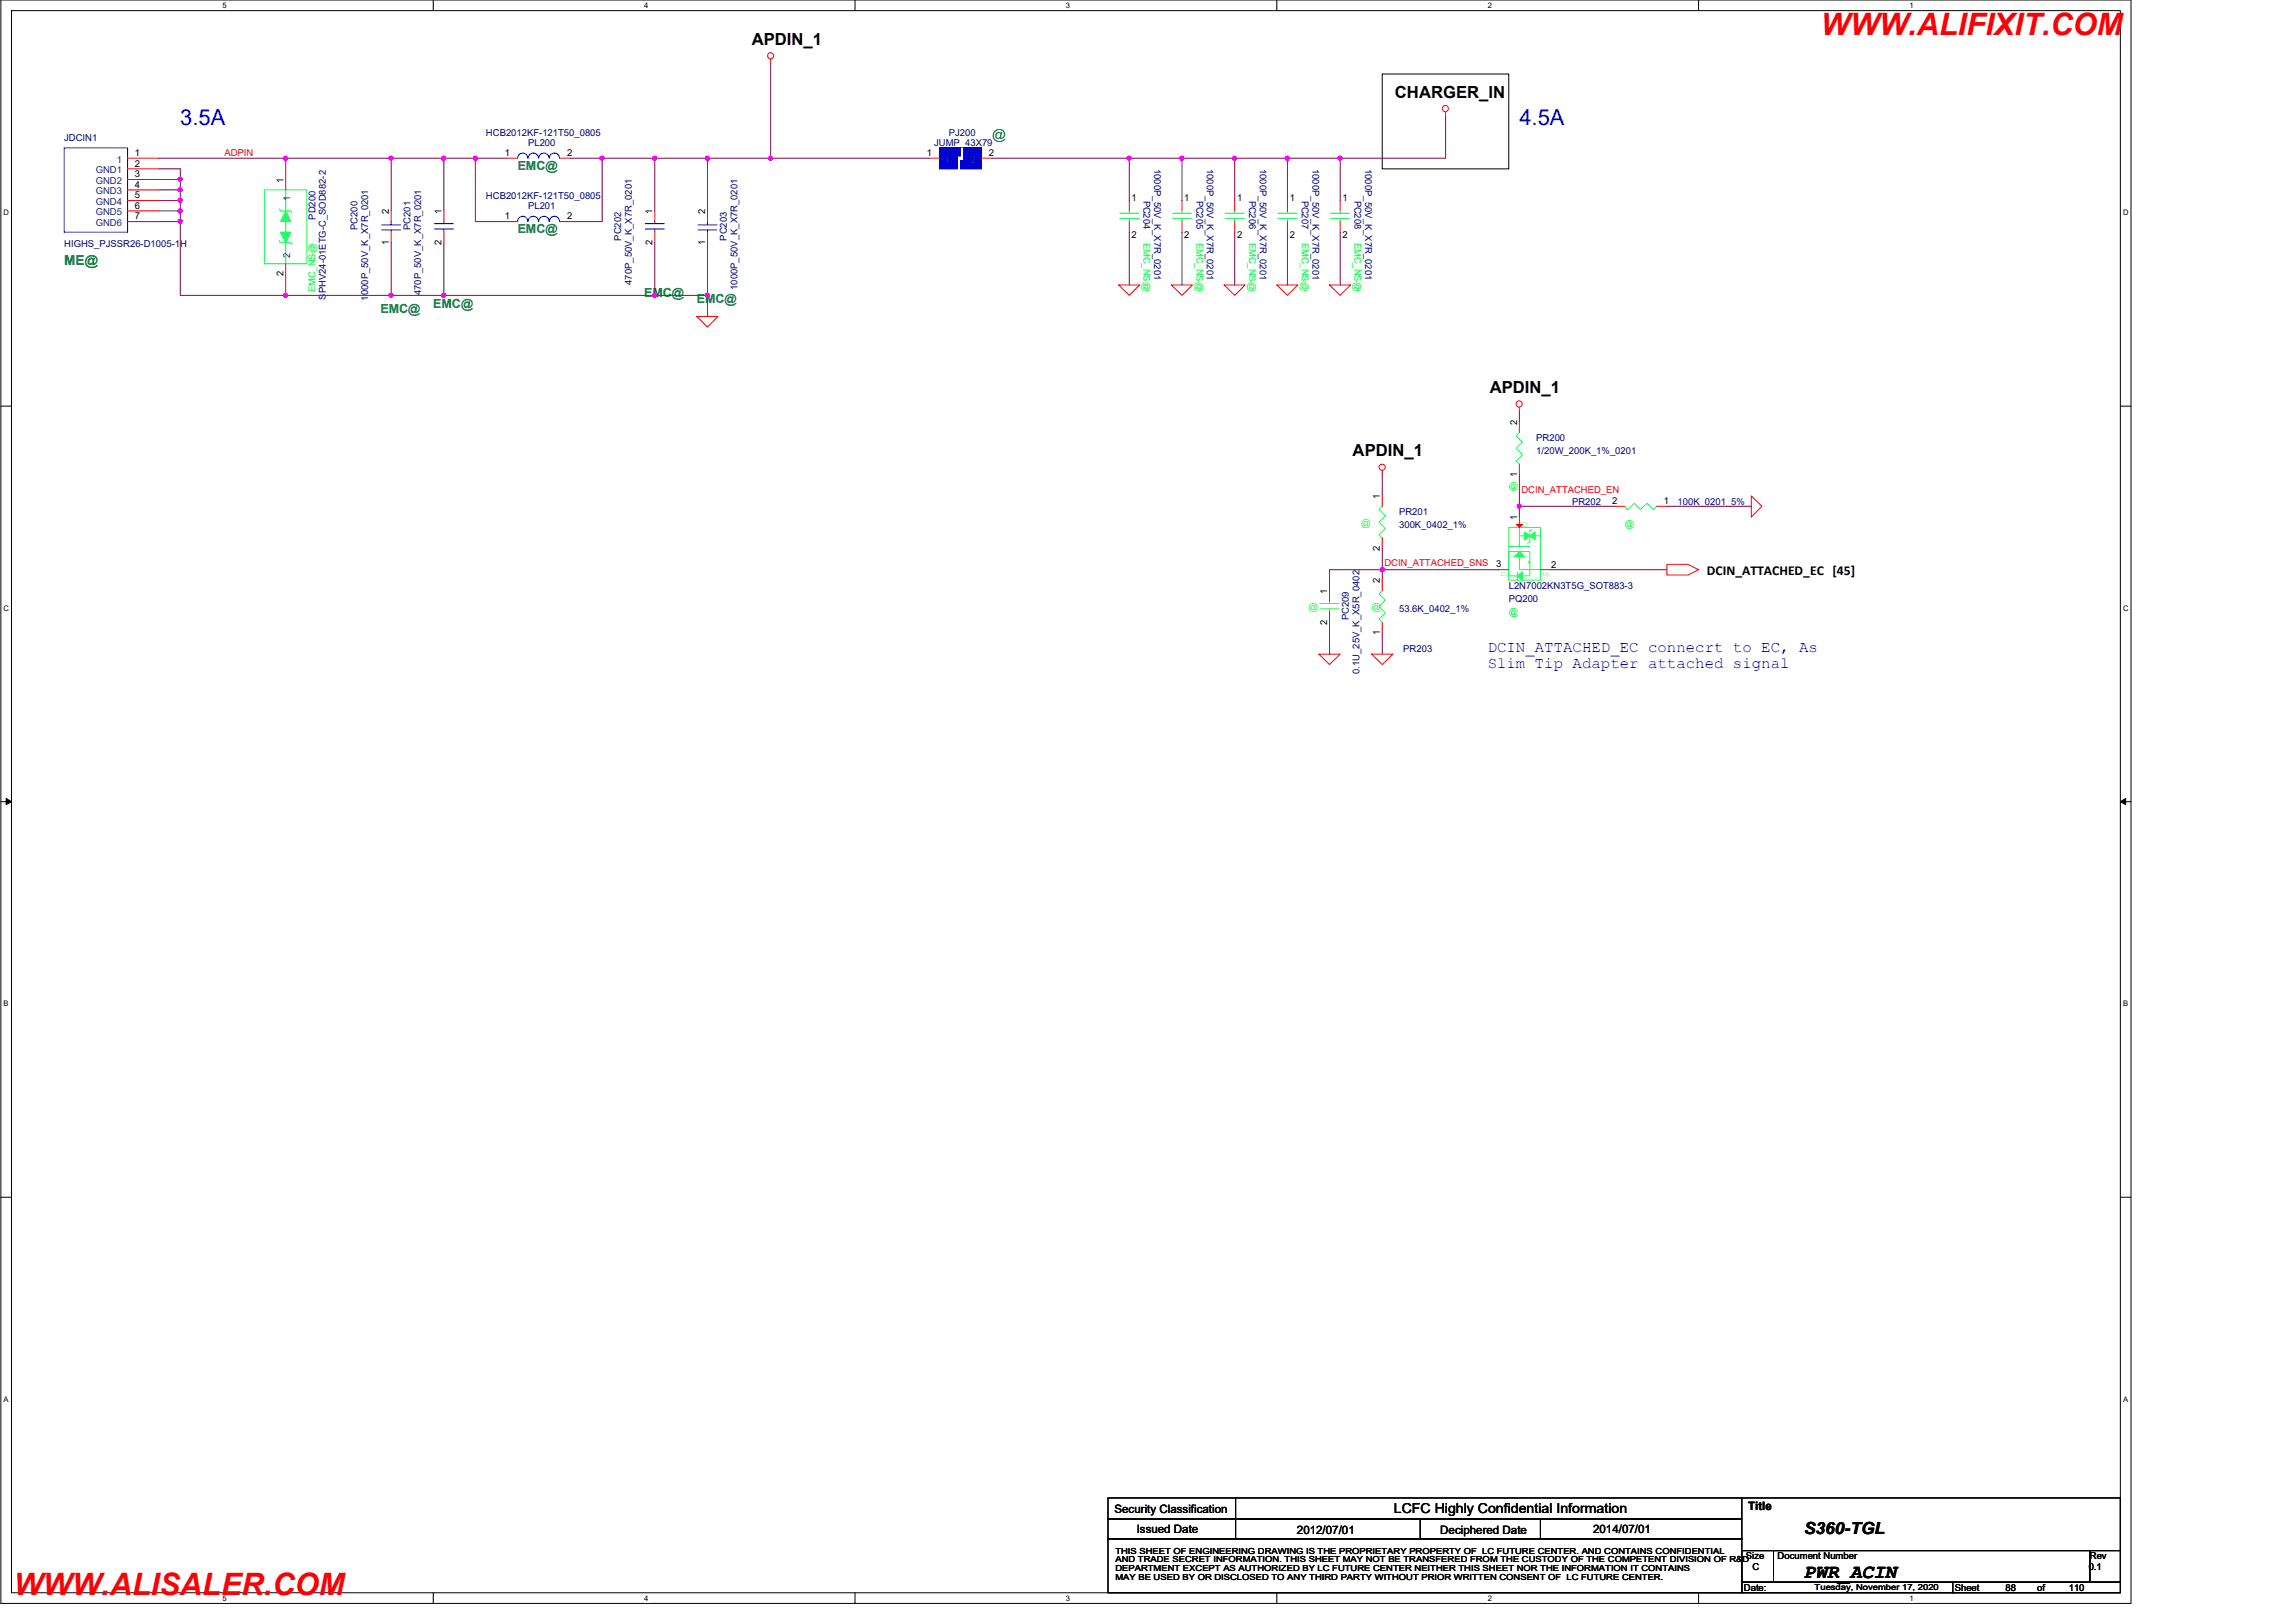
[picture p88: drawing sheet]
<svg xmlns="http://www.w3.org/2000/svg" width="420mm" height="297mm" viewBox="0 0 420 297" stroke-linecap="round" stroke-linejoin="round" font-family="sans-serif">
<defs><g id="words">
<g font-size="5.6" fill="#f00">
<text x="333.4" y="6.4">WWW.ALIFIXIT.COM</text>
<text x="2.5" y="291.9">WWW.ALISALER.COM</text>
</g>
<g font-size="4" fill="#00f">
<text x="33" y="22.9">3.5A</text>
<text x="278.2" y="22.9">4.5A</text>
</g>
<text font-size="3.6" x="330.3" y="288.7">PWR_ACIN</text>
<g font-size="3">
<text x="137.6" y="8.3">APDIN_1</text>
<text x="255.4" y="17.9">CHARGER_IN</text>
<text x="272.7" y="72">APDIN_1</text>
<text x="247.6" y="83.5">APDIN_1</text>
<text x="330.3" y="280.8">S360-TGL</text>
</g>
<g font-size="2.9" fill="#00f">
<text x="272.4" y="119.3">DCIN_ATTACHED_EC connecrt to EC, As</text>
<text x="272.4" y="122.2">Slim Tip Adapter attached signal</text>
</g>
<g font-size="2.5" fill="#008000">
<text x="181.6" y="25.4">@</text>
<text x="11.8" y="48.5">ME@</text>
</g>
<g font-size="2.5">
<text x="312.5" y="105.3">DCIN_ATTACHED_EC [45]</text>
<text x="255.2" y="276.9">LCFC Highly Confidential Information</text>
</g>
<g font-size="2.3" fill="#008040">
<text x="94.8" y="31.1">EMC@</text>
<text x="94.8" y="42.7">EMC@</text>
<text x="69.7" y="57.4">EMC@</text>
<text x="79.3" y="56.4">EMC@</text>
<text x="117.9" y="54.4">EMC@</text>
<text x="127.6" y="55.4">EMC@</text>
</g>
<g font-size="2.1">
<text x="204" y="276.9">Security Classification</text>
<text x="208.1" y="280.5">Issued Date</text>
<text x="237.4" y="280.7">2012/07/01</text>
<text x="263.7" y="280.7">Deciphered Date</text>
<text x="291.7" y="280.5">2014/07/01</text>
<text x="320" y="276.3">Title</text>
</g>
<g font-size="1.7" fill="#000080">
<text x="11.8" y="25.7">JDCIN1</text>
<text x="89" y="24.8">HCB2012KF-121T50_0805</text>
<text x="96.7" y="26.7">PL200</text>
<text x="171" y="26.7">JUMP_43X79</text>
<text x="173.7" y="24.8">PJ200</text>
<text x="211.3" y="30.9" transform="rotate(90 211.3 30.9)">1000P_50V_K_X7R_0201</text>
<text x="221" y="30.9" transform="rotate(90 221 30.9)">1000P_50V_K_X7R_0201</text>
<text x="230.6" y="30.9" transform="rotate(90 230.6 30.9)">1000P_50V_K_X7R_0201</text>
<text x="240.3" y="30.9" transform="rotate(90 240.3 30.9)">1000P_50V_K_X7R_0201</text>
<text x="249.9" y="30.9" transform="rotate(90 249.9 30.9)">1000P_50V_K_X7R_0201</text>
<text x="57.8" y="40.2" transform="rotate(-90 57.8 40.2)">PD200</text>
<text x="89" y="36.4">HCB2012KF-121T50_0805</text>
<text x="96.7" y="38.3">PL201</text>
<text x="209.4" y="36.7" transform="rotate(90 209.4 36.7)">PC204</text>
<text x="219" y="36.7" transform="rotate(90 219 36.7)">PC205</text>
<text x="228.7" y="36.7" transform="rotate(90 228.7 36.7)">PC206</text>
<text x="238.3" y="36.7" transform="rotate(90 238.3 36.7)">PC207</text>
<text x="248" y="36.7" transform="rotate(90 248 36.7)">PC208</text>
<text x="11.8" y="45.3">HIGHS_PJSSR26-D1005-1H</text>
<text x="65.5" y="42.1" transform="rotate(-90 65.5 42.1)">PC200</text>
<text x="75.1" y="42.1" transform="rotate(-90 75.1 42.1)">PC201</text>
<text x="113.7" y="44" transform="rotate(-90 113.7 44)">PC202</text>
<text x="133" y="44" transform="rotate(-90 133 44)">PC203</text>
<text x="115.7" y="52.2" transform="rotate(-90 115.7 52.2)">470P_50V_K_X7R_0201</text>
<text x="135" y="53.1" transform="rotate(-90 135 53.1)">1000P_50V_K_X7R_0201</text>
<text x="59.7" y="54.8" transform="rotate(-90 59.7 54.8)">SPHV24-01ETG-C_SOD882-2</text>
<text x="67.4" y="55" transform="rotate(-90 67.4 55)">1000P_50V_K_X7R_0201</text>
<text x="77.1" y="54.1" transform="rotate(-90 77.1 54.1)">470P_50V_K_X7R_0201</text>
<text x="281.3" y="80.8">PR200</text>
<text x="281.3" y="83.1">1/20W_200K_1%_0201</text>
<text x="256.1" y="94.3">PR201</text>
<text x="287.8" y="92.4">PR202</text>
<text x="307.1" y="92.4">100K_0201_5%</text>
<text x="256.1" y="96.6">300K_0402_1%</text>
<text x="276.2" y="107.8">L2N7002KN3T5G_SOT883-3</text>
<text x="247" y="113.5" transform="rotate(-90 247 113.5)">PC209</text>
<text x="256.1" y="112.1">53.6K_0402_1%</text>
<text x="276.2" y="110.1">PQ200</text>
<text x="256.9" y="119.4">PR203</text>
<text x="248.9" y="123.4" transform="rotate(-90 248.9 123.4)">0.1U_25V_K_X5R_0402</text>
</g>
<g font-size="1.7" fill="#004080">
<text x="21.4" y="29.8">1</text>
<text x="173" y="29.8">1</text>
<text x="177.7" y="29.8">2</text>
<text x="17.5" y="31.7">GND1</text>
<text x="17.5" y="33.7">GND2</text>
<text x="17.5" y="35.6">GND3</text>
<text x="17.5" y="37.5">GND4</text>
<text x="17.5" y="39.4">GND5</text>
<text x="17.5" y="41.4">GND6</text>
<text x="53.1" y="36.7" transform="rotate(-90 53.1 36.7)">1</text>
<text x="53.1" y="47.3" transform="rotate(-90 53.1 47.3)">2</text>
</g>
<g font-size="1.7">
<text x="24.7" y="28.5">1</text>
<text x="92.4" y="28.5">1</text>
<text x="103.8" y="28.5">2</text>
<text x="169.7" y="28.5">1</text>
<text x="181" y="28.5">2</text>
<text x="24.7" y="30.5">2</text>
<text x="24.7" y="32.4">3</text>
<text x="24.7" y="34.3">4</text>
<text x="51.9" y="33.4" transform="rotate(-90 51.9 33.4)">1</text>
<text x="24.7" y="36.3">5</text>
<text x="24.7" y="38.2">6</text>
<text x="24.7" y="40.1">7</text>
<text x="71.2" y="39.2" transform="rotate(-90 71.2 39.2)">2</text>
<text x="80.8" y="39.2" transform="rotate(-90 80.8 39.2)">1</text>
<text x="92.4" y="40.1">1</text>
<text x="103.8" y="40.1">2</text>
<text x="119.5" y="39.2" transform="rotate(-90 119.5 39.2)">1</text>
<text x="129.1" y="39.2" transform="rotate(-90 129.1 39.2)">2</text>
<text x="207.2" y="36.9">1</text>
<text x="216.8" y="36.9">1</text>
<text x="226.5" y="36.9">1</text>
<text x="236.1" y="36.9">1</text>
<text x="245.8" y="36.9">1</text>
<text x="71.2" y="44.8" transform="rotate(-90 71.2 44.8)">1</text>
<text x="80.8" y="44.8" transform="rotate(-90 80.8 44.8)">2</text>
<text x="119.5" y="44.8" transform="rotate(-90 119.5 44.8)">2</text>
<text x="129.1" y="44.8" transform="rotate(-90 129.1 44.8)">1</text>
<text x="207.2" y="43.5">2</text>
<text x="216.8" y="43.5">2</text>
<text x="226.5" y="43.5">2</text>
<text x="236.1" y="43.5">2</text>
<text x="245.8" y="43.5">2</text>
<text x="51.9" y="50.6" transform="rotate(-90 51.9 50.6)">2</text>
<text x="277.7" y="77.8" transform="rotate(-90 277.7 77.8)">2</text>
<text x="277.7" y="87.3" transform="rotate(-90 277.7 87.3)">1</text>
<text x="252.6" y="91.3" transform="rotate(-90 252.6 91.3)">1</text>
<text x="277.7" y="95.2" transform="rotate(-90 277.7 95.2)">1</text>
<text x="295.1" y="92.2">2</text>
<text x="304.6" y="92.2">1</text>
<text x="252.6" y="100.8" transform="rotate(-90 252.6 100.8)">2</text>
<text x="252.6" y="106.8" transform="rotate(-90 252.6 106.8)">2</text>
<text x="273.9" y="103.8">3</text>
<text x="284" y="103.9">2</text>
<text x="243" y="108.7" transform="rotate(-90 243 108.7)">1</text>
<text x="243" y="114.3" transform="rotate(-90 243 114.3)">2</text>
<text x="252.6" y="116.2" transform="rotate(-90 252.6 116.2)">1</text>
<text x="319.6" y="285.4">Size</text>
<text x="320.8" y="287.3">C</text>
<text x="325.4" y="285.4">Document Number</text>
<text x="382.4" y="287.3">0.1</text>
<text x="382.6" y="285.4">Rev</text>
<text x="319.3" y="291.2">Date:</text>
<text x="357.9" y="291.2">Sheet</text>
<text x="367.1" y="291.2">88</text>
<text x="372.9" y="291.2">of</text>
<text x="378.7" y="291.2">110</text>
</g>
<g font-size="1.7" fill="#f00">
<text x="41.1" y="28.6">ADPIN</text>
<text x="278.5" y="90.2">DCIN_ATTACHED_EN</text>
<text x="253.4" y="103.7">DCIN_ATTACHED_SNS</text>
</g>
<g font-size="1.7" fill="#0f0">
<text x="209.4" y="44.4" transform="rotate(90 209.4 44.4)">EMC_NS@</text>
<text x="219" y="44.4" transform="rotate(90 219 44.4)">EMC_NS@</text>
<text x="228.7" y="44.4" transform="rotate(90 228.7 44.4)">EMC_NS@</text>
<text x="238.3" y="44.4" transform="rotate(90 238.3 44.4)">EMC_NS@</text>
<text x="248" y="44.4" transform="rotate(90 248 44.4)">EMC_NS@</text>
<text x="57.8" y="53.5" transform="rotate(-90 57.8 53.5)">EMC_NS@</text>
<text x="276.2" y="112.6">@</text>
</g>
<g font-size="1.7" fill="#00ff40">
<text x="276.2" y="89.5">@</text>
<text x="249.2" y="96.2">@</text>
<text x="297.5" y="96.4">@</text>
<text x="239.6" y="111.7">@</text>
<text x="251.1" y="111.7">@</text>
</g>
<g font-size="1.7" fill="#00ff80">
<text x="279.6" y="96.5" transform="rotate(-90 279.6 96.5)">G</text>
<text x="275.8" y="105.6" transform="rotate(-90 275.8 105.6)">D</text>
<text x="283.5" y="105.6" transform="rotate(-90 283.5 105.6)">S</text>
</g>
<g font-size="1.5">
<text x="204.2" y="284.4">THIS SHEET OF ENGINEERING DRAWING IS THE PROPRIETARY PROPERTY OF LC FUTURE CENTER. AND CONTAINS CONFIDENTIAL</text>
<text x="204.2" y="286">AND TRADE SECRET INFORMATION. THIS SHEET MAY NOT BE TRANSFERED FROM THE CUSTODY OF THE COMPETENT DIVISION OF R&amp;D</text>
<text x="204.2" y="287.5">DEPARTMENT EXCEPT AS AUTHORIZED BY LC FUTURE CENTER NEITHER THIS SHEET NOR THE INFORMATION IT CONTAINS</text>
<text x="204.2" y="289.1">MAY BE USED BY OR DISCLOSED TO ANY THIRD PARTY WITHOUT PRIOR WRITTEN CONSENT OF LC FUTURE CENTER.</text>
<text x="332.2" y="291">Tuesday, November 17, 2020</text>
</g>
<g font-size="1.4">
<text x="40.7" y="1.4">5</text>
<text x="117.9" y="1.4">4</text>
<text x="195.1" y="1.4">3</text>
<text x="272.4" y="1.4">2</text>
<text x="349.6" y="1.4">1</text>
<text x=".7" y="39.4">D</text>
<text x="388.7" y="39.4">D</text>
<text x=".7" y="111.8">C</text>
<text x="388.7" y="111.8">C</text>
<text x=".7" y="184.1">B</text>
<text x="388.7" y="184.1">B</text>
<text x=".7" y="256.5">A</text>
<text x="388.7" y="256.5">A</text>
<text x="40.7" y="292.9">5</text>
<text x="117.9" y="292.9">4</text>
<text x="195.1" y="292.9">3</text>
<text x="272.4" y="292.9">2</text>
<text x="349.6" y="292.9">1</text>
</g>
</g></defs>
<path d="M.2 0h389.9v293.5h-389.9zM2.1 1.9h386.1v289.6h-386.1z" fill="none" stroke="#000" stroke-width=".18"/>
<g fill="#fff">
<path d="M40.7 .2h.8v1.5h-.8z"/>
<path d="M40.7 291.7h.8v1.5h-.8z"/>
</g>
<path d="M79.3 0v1.9M79.3 291.5v2" fill="none" stroke="#000" stroke-width=".18"/>
<g fill="#fff">
<path d="M117.9 .2h.8v1.5h-.8z"/>
<path d="M117.9 291.7h.8v1.5h-.8z"/>
</g>
<path d="M156.5 0v1.9M156.5 291.5v2" fill="none" stroke="#000" stroke-width=".18"/>
<g fill="#fff">
<path d="M195.1 .2h.8v1.5h-.8z"/>
<path d="M195.1 291.7h.8v1.5h-.8z"/>
</g>
<path d="M233.8 0v1.9M233.8 291.5v2" fill="none" stroke="#000" stroke-width=".18"/>
<g fill="#fff">
<path d="M272.4 .2h.7v1.5h-.7z"/>
<path d="M272.4 291.7h.7v1.5h-.7z"/>
</g>
<path d="M311 0v1.9M311 291.5v2" fill="none" stroke="#000" stroke-width=".18"/>
<g fill="#fff">
<path d="M349.6 .2h.7v1.5h-.7z"/>
<path d="M349.6 291.7h.7v1.5h-.7z"/>
<path d="M.7 38.1h.9v1.6h-.9z"/>
<path d="M388.7 38.1h1v1.6h-1z"/>
<path d="M.7 110.5h.9v1.6h-.9z"/>
<path d="M388.7 110.5h1v1.6h-1z"/>
</g>
<path d="M.2 74.3h1.9M388.2 74.3h1.9" fill="none" stroke="#000" stroke-width=".18"/>
<g fill="#fff">
<path d="M.7 182.9h.9v1.5h-.9z"/>
<path d="M388.7 182.9h.9v1.5h-.9z"/>
</g>
<path d="M.2 146.7h1.9M1.1 146.1l1 .6-1 .6zM388.2 146.7l1-.6v1.2zM388.2 146.7h1.9" fill="none" stroke="#000" stroke-width=".18"/>
<path d="M1.1 146.1l1 .6-1 .6zM388.2 146.7l1-.6v1.2z" fill="#000"/>
<g fill="#fff">
<path d="M.7 255.3h.9v1.5h-.9z"/>
<path d="M388.7 255.3h.9v1.5h-.9z"/>
</g>
<g fill="none" stroke="#000" stroke-width=".18">
<path d="M253.1 13.5h23.1v17.4h-23.1zM.2 219.1h1.9M388.2 219.1h1.9M202.8 274.2h116.1v3.8h-116.1zM202.8 278h116.1v3.6h-116.1zM226.2 274.2v7.4M260 278v3.6M282 278v3.6M318.7 274.2h69.5v9.6M202.8 281.6h116.1v9.9h-116.1zM318.9 283.8h5.8v5.8h-5.8zM318.9 289.6h38.6v1.9h-38.6z"/>
<path d="M324.7 283.8h57.9v5.8h-57.9zM357.5 289.6h30.7v1.9h-30.7zM382.6 283.8h5.6v5.8h-5.6z"/>
</g>
<g fill="none" stroke="#f00" stroke-width=".18">
<path d="M141.1 10.8v.8M71.6 38.6v2M92.8 29h2M102.5 29h1.9M235.7 36.7v1.9M245.4 36.7v1.9M264.7 20.5v.8M71.6 42.5v1.9M92.8 40.6h2M102.5 40.6h1.9M127.6 57.9h3.8l-1.9 2zM204.8 52.2h3.8l-1.9 1.9z"/>
<path d="M214.4 52.2h3.9l-1.9 1.9zM224.1 52.2h3.9l-2 1.9zM233.8 52.2h3.8l-1.9 1.9zM235.7 40.6v1.9M243.4 52.2h3.9l-1.9 1.9zM245.4 40.6v1.9M278.2 74.5v.8M253.1 86.1v.8M253.1 90.8v1.9M253.1 98.5v1.9M295.5 92.7h2M303.3 92.7h1.9"/>
<path d="M320.6 90.8l2 1.9-2 1.9zM241.5 119.7h3.9l-2 1.9zM251.1 119.7h3.9l-1.9 1.9zM305.2 103.3h3.8l2 1-2 .9h-3.8z"/>
<circle cx="141.1" cy="10.2" r=".56"/>
<circle cx="264.6" cy="19.9" r=".56"/>
<circle cx="278.1" cy="73.9" r=".56"/>
<circle cx="253" cy="85.5" r=".56"/>
</g>
<path d="M96.6 29a.93 .93 0 0 0-.9-1 .93 .93 0 0 0-.9 1M98.6 29a.95 .95 0 0 0-1-1 .95 .95 0 0 0-.9 1M98.6 29a.95 .95 0 0 1 1-1 .95 .95 0 0 1 .9 1M102.4 29a.93 .93 0 0 0-.9-1 .93 .93 0 0 0-.9 1M69.9 41.1h3.5M69.9 42.1h3.5M71.6 42.1v.4M71.6 40.6v.5M94.8 40.6a.93 .93 0 0 1 .9-1 .93 .93 0 0 1 .9 1M96.7 40.6a.95 .95 0 0 1 .9-1 .95 .95 0 0 1 1 1M98.6 40.6a.95 .95 0 0 1 1-1 .95 .95 0 0 1 .9 1M100.6 40.6a.93 .93 0 0 1 .9-1 .93 .93 0 0 1 .9 1" fill="none" stroke="#00f" stroke-width=".18"/>
<path d="M234 40h3.4M234 39h3.4M235.7 38.6v.4M235.7 40v.6M243.6 40h3.5M243.6 39h3.5M245.4 38.6v.4M245.4 40v.6" fill="none" stroke="#00ff40" stroke-width=".18"/>
<path d="M253.1 92.7l-.6 .6 1.1 1.1-1.1 1.2 1.1 1.1-1.1 1.2 .6 .6M297.5 92.7l.5 .6 1.2-1.2 1.1 1.2 1.2-1.2 1.2 1.2 .6-.6" fill="none" stroke="#00ff80" stroke-width=".18"/>
<path d="M277.2 101.9l1-.9 .9 .9z" fill="#00ff80"/>
<path d="M277.2 101.9l1-.9 .9 .9z" fill="none" stroke="#00ff80" stroke-width=".18"/>
<path d="M277.8 105.4l.9-.8v1.6z" fill="#00ff80"/>
<path d="M276.2 100h3.9M280.5 96.9l-.4 .2v2.1l-.4 .2M277.8 104.6v1.6M277.8 105.4l.9-.8v1.6zM278.2 101.9v2.4h1.9M280.1 102.9v2.5h-1.4M280.1 102.7h-.2v.4h.2v-.2M280.1 102.9v-1.9h-3.9v4.4h1.6" fill="none" stroke="#00ff80" stroke-width=".18"/>
<path d="M280.1 98.1l.9-.8v1.5z" fill="#00ff80"/>
<path d="M280.1 98.1l.9-.8v1.5z" fill="none" stroke="#00ff80" stroke-width=".18"/>
<path d="M279.1 97.3l1 .8-1 .7z" fill="#00ff80"/>
<path d="M276.2 96.5h5.8v9.7h-5.8zM278.2 98.1h.9M278.2 96.5v3.5M279.1 97.3l1 .8-1 .7zM281 98.1h1v4.8M280.1 104.3h1.9" fill="none" stroke="#00ff80" stroke-width=".18"/>
<path d="M277.6 96h1.1l-.5 .5z" fill="#f00"/>
<path d="M81.3 38.6v2M129.5 38.6v2M226 36.7v1.9M81.3 42.5v1.9M129.5 42.5v1.9M226 40.6v1.9M277.6 96h1.1l-.5 .5zM278.2 94.6v1.9M253.1 113.9v1.9M253.1 106.2v1.9M274.3 104.3h1.9M282 104.3h2" fill="none" stroke="#f00" stroke-width=".18"/>
<path d="M253.1 108.1l-.6 .6 1.1 1.2-1.1 1.1 1.1 1.2-1.1 1.1 .6 .6" fill="none" stroke="#00ff80" stroke-width=".18"/>
<path d="M79.5 41.9h3.5M79.5 40.9h3.5M81.3 40.6v.3M81.3 41.9v.6M127.8 41.1h3.5M127.8 42.1h3.5M129.5 42.1v.4M129.5 40.6v.5" fill="none" stroke="#00f" stroke-width=".18"/>
<path d="M224.3 40h3.5M224.3 39h3.5M226 38.6v.4M226 40v.6" fill="none" stroke="#00ff40" stroke-width=".18"/>
<path d="M172 27.1h1.9v3.8h-1.9z" fill-rule="evenodd" fill="#00f"/>
<path d="M172 27.1h1.9v3.8h-1.9z" fill="none" stroke="#00f" stroke-width=".18"/>
<path d="M173.9 27.1h1.3v3.8h-1.3z" fill-rule="evenodd" fill="#00f"/>
<path d="M173.9 27.1h1.3v3.8h-1.3z" fill="none" stroke="#00f" stroke-width=".18"/>
<path d="M175.2 27.1h.6v1.5h-.6z" fill-rule="evenodd" fill="#00f"/>
<path d="M175.2 27.1h.6v1.5h-.6z" fill="none" stroke="#00f" stroke-width=".18"/>
<path d="M175.8 29.4h.6v1.5h-.6z" fill-rule="evenodd" fill="#00f"/>
<path d="M175.8 29.4h.6v1.5h-.6z" fill="none" stroke="#00f" stroke-width=".18"/>
<path d="M176.4 27.1h1.4v3.8h-1.4z" fill-rule="evenodd" fill="#00f"/>
<path d="M176.4 27.1h1.4v3.8h-1.4z" fill="none" stroke="#00f" stroke-width=".18"/>
<path d="M177.8 27.1h1.9v3.8h-1.9z" fill-rule="evenodd" fill="#00f"/>
<path d="M11.8 27.1h11.6v15.4h-11.6zM177.8 27.1h1.9v3.8h-1.9zM118.1 41.9h3.5M118.1 40.9h3.5M119.9 40.6v.3M119.9 41.9v.6" fill="none" stroke="#00f" stroke-width=".18"/>
<g fill="none" stroke="#f00" stroke-width=".18">
<path d="M23.4 29h5.7M23.4 30.9h5.7M23.4 32.9h5.7M23.4 34.8h5.7M23.4 36.7h5.7M23.4 38.6h5.7M119.9 38.6v2M170 29h2M179.7 29h1.9M206.7 36.7v1.9M216.4 36.7v1.9M23.4 40.6h5.7"/>
<path d="M119.9 42.5v1.9M206.7 40.6v1.9M216.4 40.6v1.9M278.2 77.2v2M278.2 85v1.9M243.4 108.1v2M243.4 112v1.9"/>
</g>
<path d="M278.2 79.2l-.6 .6 1.1 1.1-1.1 1.1 1.1 1.2-1.1 1.2 .6 .6M241.7 111.4h3.4M241.7 110.4h3.4M243.4 110.1v.3M243.4 111.4v.6" fill="none" stroke="#00ff80" stroke-width=".18"/>
<path d="M48.4 34.8h7.8v13.5h-7.8zM52.3 36.7v1.9M205 40h3.5M205 39h3.5M206.7 38.6v.4M206.7 40v.6M214.7 40h3.4M214.7 39h3.4M216.4 38.6v.4M216.4 40v.6M52.3 46.4v1.9M52.3 40.6v1.9" fill="none" stroke="#00ff40" stroke-width=".18"/>
<path d="M51.3 42.5h1.9l-.9 1.9z" fill="#00ff40"/>
<path d="M51.3 42.5h1.9l-.9 1.9zM52.3 44.4v2" fill="none" stroke="#00ff40" stroke-width=".18"/>
<path d="M52.3 38.6l.9 2h-1.9z" fill="#00ff40"/>
<path d="M51.1 38.2l.2 .4h1.9l.3 .4M52.3 38.6l.9 2h-1.9zM52.3 34.8v1.9M51.1 44l.2 .4h1.9l.3 .4" fill="none" stroke="#00ff40" stroke-width=".18"/>
<path d="M52.3 29v5.8M52.3 48.3v5.8" fill="none" stroke="#f00" stroke-width=".18"/>
<path d="M141.1 11.6v17.4h28.9M264.7 21.3v7.7" fill="none" stroke="#800040" stroke-width=".18"/>
<circle cx="141" cy="29" r=".38" fill="#f0f"/>
<circle cx="141" cy="29" r=".38" fill="none" stroke="#f0f" stroke-width=".18"/>
<path d="M181.6 29h25.1" fill="none" stroke="#800040" stroke-width=".18"/>
<circle cx="206.7" cy="29" r=".38" fill="#f0f"/>
<circle cx="206.7" cy="29" r=".38" fill="none" stroke="#f0f" stroke-width=".18"/>
<path d="M216.4 29h9.6M216.4 29h-9.7v7.7M216.4 29v7.7" fill="none" stroke="#800040" stroke-width=".18"/>
<circle cx="226" cy="29" r=".38" fill="#f0f"/>
<circle cx="226" cy="29" r=".38" fill="none" stroke="#f0f" stroke-width=".18"/>
<circle cx="216.4" cy="29" r=".38" fill="#f0f"/>
<circle cx="216.4" cy="29" r=".38" fill="none" stroke="#f0f" stroke-width=".18"/>
<path d="M235.7 29h9.7M235.7 29h-9.7v7.7M235.7 29v7.7" fill="none" stroke="#800040" stroke-width=".18"/>
<circle cx="235.7" cy="29" r=".38" fill="#f0f"/>
<circle cx="235.7" cy="29" r=".38" fill="none" stroke="#f0f" stroke-width=".18"/>
<path d="M245.4 29h19.3" fill="none" stroke="#800040" stroke-width=".18"/>
<circle cx="245.3" cy="29" r=".38" fill="#f0f"/>
<circle cx="245.3" cy="29" r=".38" fill="none" stroke="#f0f" stroke-width=".18"/>
<path d="M29.1 29h23.2M245.4 29v7.7" fill="none" stroke="#800040" stroke-width=".18"/>
<circle cx="52.3" cy="29" r=".38" fill="#f0f"/>
<circle cx="52.3" cy="29" r=".38" fill="none" stroke="#f0f" stroke-width=".18"/>
<path d="M52.3 29h19.3v9.6" fill="none" stroke="#800040" stroke-width=".18"/>
<circle cx="71.6" cy="29" r=".38" fill="#f0f"/>
<circle cx="71.6" cy="29" r=".38" fill="none" stroke="#f0f" stroke-width=".18"/>
<path d="M71.6 29h9.7M81.3 29v9.6M81.3 29h5.7" fill="none" stroke="#800040" stroke-width=".18"/>
<circle cx="81.2" cy="29" r=".38" fill="#f0f"/>
<circle cx="81.2" cy="29" r=".38" fill="none" stroke="#f0f" stroke-width=".18"/>
<path d="M87 29v11.6" fill="none" stroke="#800040" stroke-width=".18"/>
<circle cx="87" cy="29" r=".38" fill="#f0f"/>
<circle cx="87" cy="29" r=".38" fill="none" stroke="#f0f" stroke-width=".18"/>
<path d="M87 29h5.8M104.4 29h5.8M110.2 29h9.7M110.2 29v11.6" fill="none" stroke="#800040" stroke-width=".18"/>
<circle cx="110.2" cy="29" r=".38" fill="#f0f"/>
<circle cx="110.2" cy="29" r=".38" fill="none" stroke="#f0f" stroke-width=".18"/>
<path d="M129.5 29h-9.6v9.6" fill="none" stroke="#800040" stroke-width=".18"/>
<circle cx="119.8" cy="29" r=".38" fill="#f0f"/>
<circle cx="119.8" cy="29" r=".38" fill="none" stroke="#f0f" stroke-width=".18"/>
<path d="M141.1 29h-11.6v9.6" fill="none" stroke="#800040" stroke-width=".18"/>
<circle cx="129.5" cy="29" r=".38" fill="#f0f"/>
<circle cx="129.5" cy="29" r=".38" fill="none" stroke="#f0f" stroke-width=".18"/>
<path d="M29.1 30.9h3.9v2h-3.9" fill="none" stroke="#800040" stroke-width=".18"/>
<circle cx="33" cy="32.8" r=".38" fill="#f0f"/>
<circle cx="33" cy="32.8" r=".38" fill="none" stroke="#f0f" stroke-width=".18"/>
<path d="M29.1 34.8h3.9M33 32.9v1.9M33 34.8v1.9" fill="none" stroke="#800040" stroke-width=".18"/>
<circle cx="33" cy="34.7" r=".37" fill="#f0f"/>
<circle cx="33" cy="34.7" r=".37" fill="none" stroke="#f0f" stroke-width=".18"/>
<path d="M29.1 36.7h3.9v1.9" fill="none" stroke="#800040" stroke-width=".18"/>
<circle cx="33" cy="38.6" r=".38" fill="#f0f"/>
<circle cx="33" cy="38.6" r=".38" fill="none" stroke="#f0f" stroke-width=".18"/>
<circle cx="33" cy="36.7" r=".37" fill="#f0f"/>
<circle cx="33" cy="36.7" r=".37" fill="none" stroke="#f0f" stroke-width=".18"/>
<path d="M29.1 38.6h3.9v2M29.1 40.6h3.9M33 40.6v13.5M206.7 42.5v9.7M216.4 42.5v9.7M226 42.5v9.7M235.7 42.5v9.7M245.4 42.5v9.7" fill="none" stroke="#800040" stroke-width=".18"/>
<circle cx="33" cy="40.5" r=".37" fill="#f0f"/>
<circle cx="33" cy="40.5" r=".37" fill="none" stroke="#f0f" stroke-width=".18"/>
<path d="M33 54.1h19.3M71.6 44.4v9.7M81.3 44.4v9.7M87 40.6h5.8M104.4 40.6h5.8M119.9 44.4v9.7M129.5 44.4v9.7" fill="none" stroke="#800040" stroke-width=".18"/>
<circle cx="52.3" cy="54" r=".37" fill="#f0f"/>
<circle cx="52.3" cy="54" r=".37" fill="none" stroke="#f0f" stroke-width=".18"/>
<path d="M52.3 54.1h29" fill="none" stroke="#800040" stroke-width=".18"/>
<circle cx="71.6" cy="54" r=".37" fill="#f0f"/>
<circle cx="71.6" cy="54" r=".37" fill="none" stroke="#f0f" stroke-width=".18"/>
<path d="M81.3 54.1h38.6" fill="none" stroke="#800040" stroke-width=".18"/>
<circle cx="119.8" cy="54" r=".37" fill="#f0f"/>
<circle cx="119.8" cy="54" r=".37" fill="none" stroke="#f0f" stroke-width=".18"/>
<circle cx="81.2" cy="54" r=".37" fill="#f0f"/>
<circle cx="81.2" cy="54" r=".37" fill="none" stroke="#f0f" stroke-width=".18"/>
<path d="M119.9 54.1h9.6" fill="none" stroke="#800040" stroke-width=".18"/>
<circle cx="129.5" cy="54" r=".37" fill="#f0f"/>
<circle cx="129.5" cy="54" r=".37" fill="none" stroke="#f0f" stroke-width=".18"/>
<path d="M129.5 54.1v3.8M278.2 75.3v1.9M253.1 86.9v3.9M278.2 86.9v5.8h17.3" fill="none" stroke="#800040" stroke-width=".18"/>
<circle cx="278.1" cy="92.6" r=".37" fill="#f0f"/>
<circle cx="278.1" cy="92.6" r=".37" fill="none" stroke="#f0f" stroke-width=".18"/>
<path d="M278.2 92.7v1.9M305.2 92.7h15.4M253.1 100.4v3.9h-9.7v3.8" fill="none" stroke="#800040" stroke-width=".18"/>
<circle cx="253" cy="104.2" r=".37" fill="#f0f"/>
<circle cx="253" cy="104.2" r=".37" fill="none" stroke="#f0f" stroke-width=".18"/>
<path d="M243.4 113.9v5.8M253.1 115.8v3.9M274.3 104.3h-21.2v1.9M284 104.3h21.2" fill="none" stroke="#800040" stroke-width=".18"/>
<circle cx="141" cy="29" r=".38" fill="#f0f"/>
<circle cx="141" cy="29" r=".38" fill="none" stroke="#f0f" stroke-width=".18"/>
<circle cx="206.7" cy="29" r=".38" fill="#f0f"/>
<circle cx="206.7" cy="29" r=".38" fill="none" stroke="#f0f" stroke-width=".18"/>
<circle cx="226" cy="29" r=".38" fill="#f0f"/>
<circle cx="226" cy="29" r=".38" fill="none" stroke="#f0f" stroke-width=".18"/>
<circle cx="216.4" cy="29" r=".38" fill="#f0f"/>
<circle cx="216.4" cy="29" r=".38" fill="none" stroke="#f0f" stroke-width=".18"/>
<circle cx="235.7" cy="29" r=".38" fill="#f0f"/>
<circle cx="235.7" cy="29" r=".38" fill="none" stroke="#f0f" stroke-width=".18"/>
<circle cx="245.3" cy="29" r=".38" fill="#f0f"/>
<circle cx="245.3" cy="29" r=".38" fill="none" stroke="#f0f" stroke-width=".18"/>
<circle cx="52.3" cy="29" r=".38" fill="#f0f"/>
<circle cx="52.3" cy="29" r=".38" fill="none" stroke="#f0f" stroke-width=".18"/>
<circle cx="71.6" cy="29" r=".38" fill="#f0f"/>
<circle cx="71.6" cy="29" r=".38" fill="none" stroke="#f0f" stroke-width=".18"/>
<circle cx="81.2" cy="29" r=".38" fill="#f0f"/>
<circle cx="81.2" cy="29" r=".38" fill="none" stroke="#f0f" stroke-width=".18"/>
<circle cx="87" cy="29" r=".38" fill="#f0f"/>
<circle cx="87" cy="29" r=".38" fill="none" stroke="#f0f" stroke-width=".18"/>
<circle cx="110.2" cy="29" r=".38" fill="#f0f"/>
<circle cx="110.2" cy="29" r=".38" fill="none" stroke="#f0f" stroke-width=".18"/>
<circle cx="119.8" cy="29" r=".38" fill="#f0f"/>
<circle cx="119.8" cy="29" r=".38" fill="none" stroke="#f0f" stroke-width=".18"/>
<circle cx="129.5" cy="29" r=".38" fill="#f0f"/>
<circle cx="129.5" cy="29" r=".38" fill="none" stroke="#f0f" stroke-width=".18"/>
<circle cx="33" cy="32.8" r=".38" fill="#f0f"/>
<circle cx="33" cy="32.8" r=".38" fill="none" stroke="#f0f" stroke-width=".18"/>
<circle cx="33" cy="34.7" r=".37" fill="#f0f"/>
<circle cx="33" cy="34.7" r=".37" fill="none" stroke="#f0f" stroke-width=".18"/>
<circle cx="33" cy="38.6" r=".38" fill="#f0f"/>
<circle cx="33" cy="38.6" r=".38" fill="none" stroke="#f0f" stroke-width=".18"/>
<circle cx="33" cy="36.7" r=".37" fill="#f0f"/>
<circle cx="33" cy="36.7" r=".37" fill="none" stroke="#f0f" stroke-width=".18"/>
<circle cx="33" cy="40.5" r=".37" fill="#f0f"/>
<circle cx="33" cy="40.5" r=".37" fill="none" stroke="#f0f" stroke-width=".18"/>
<circle cx="52.3" cy="54" r=".37" fill="#f0f"/>
<circle cx="52.3" cy="54" r=".37" fill="none" stroke="#f0f" stroke-width=".18"/>
<circle cx="71.6" cy="54" r=".37" fill="#f0f"/>
<circle cx="71.6" cy="54" r=".37" fill="none" stroke="#f0f" stroke-width=".18"/>
<circle cx="119.8" cy="54" r=".37" fill="#f0f"/>
<circle cx="119.8" cy="54" r=".37" fill="none" stroke="#f0f" stroke-width=".18"/>
<circle cx="81.2" cy="54" r=".37" fill="#f0f"/>
<circle cx="81.2" cy="54" r=".37" fill="none" stroke="#f0f" stroke-width=".18"/>
<circle cx="129.5" cy="54" r=".37" fill="#f0f"/>
<circle cx="129.5" cy="54" r=".37" fill="none" stroke="#f0f" stroke-width=".18"/>
<circle cx="278.1" cy="92.6" r=".37" fill="#f0f"/>
<circle cx="278.1" cy="92.6" r=".37" fill="none" stroke="#f0f" stroke-width=".18"/>
<circle cx="253" cy="104.2" r=".37" fill="#f0f"/>
<circle cx="253" cy="104.2" r=".37" fill="none" stroke="#f0f" stroke-width=".18"/>
<use href="#words"/>
</svg>
